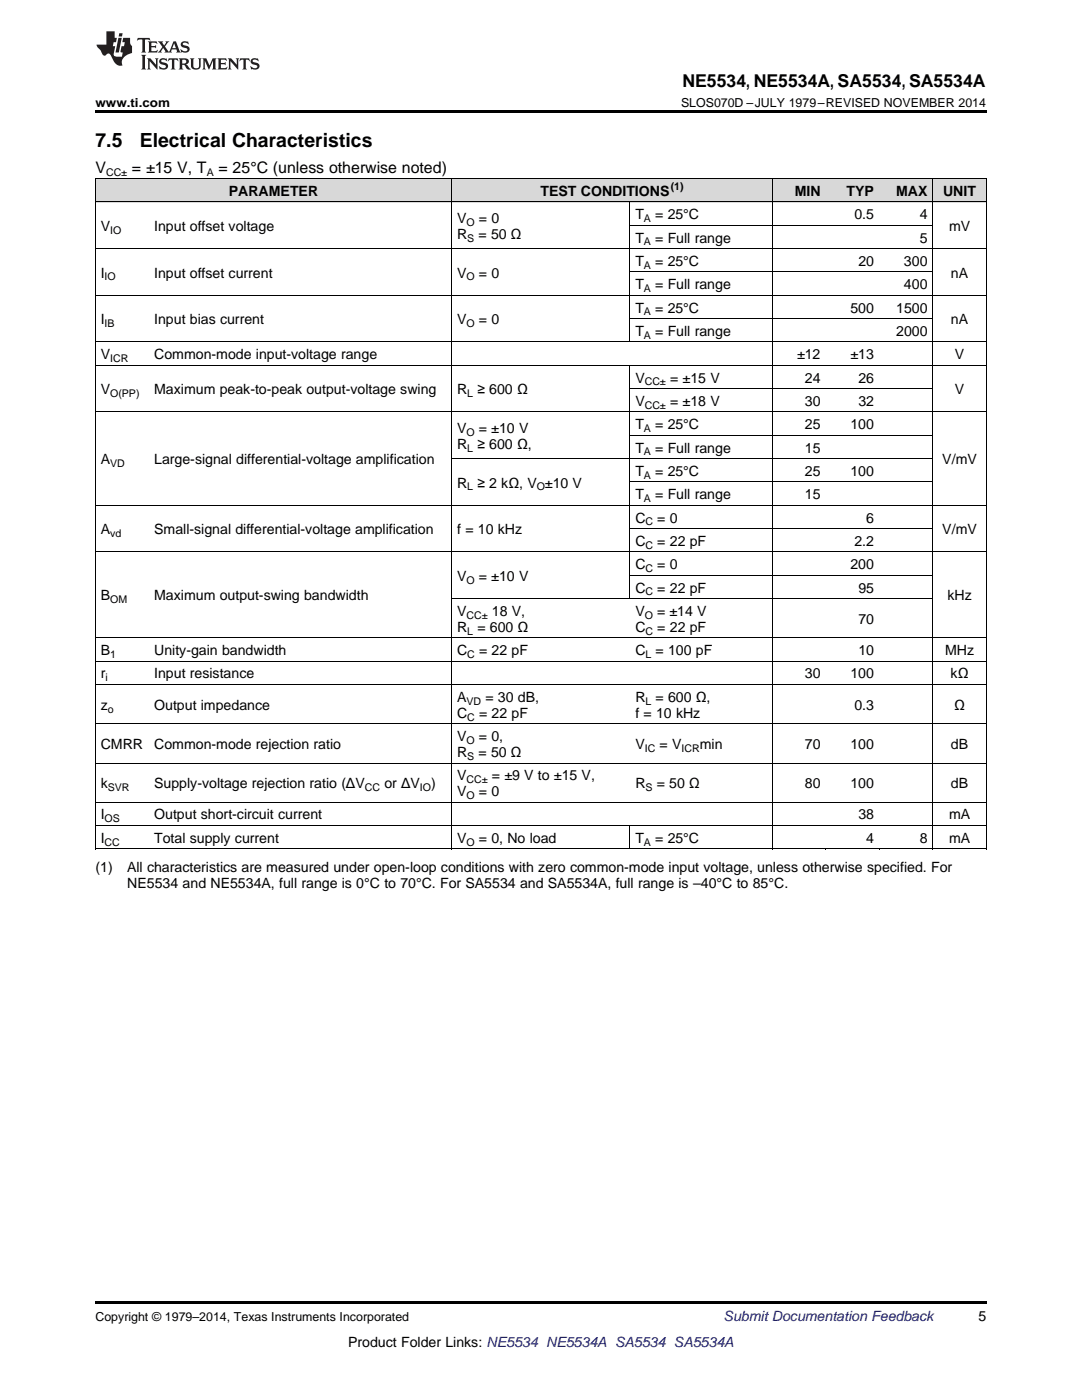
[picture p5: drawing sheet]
<svg xmlns="http://www.w3.org/2000/svg" width="216mm" height="279mm" viewBox="0 0 216 279" stroke-linecap="round" stroke-linejoin="round" font-family="sans-serif">
<defs><g id="words">
<g font-size="3.9">
<text x="19" y="29.3">7.5</text>
<text x="27.9" y="29.3">Electrical Characteristics</text>
</g>
<text font-size="3.5" x="136.2" y="17.3">NE5534, NE5534A, SA5534, SA5534A</text>
<g font-size="3.2">
<text x="19" y="34.4">V</text>
<text x="26.3" y="34.4">= ±15 V, T</text>
<text x="43.6" y="34.4">= 25°C (unless otherwise noted)</text>
</g>
<g font-size="2.8">
<text x="45.6" y="39.1">PARAMETER</text>
<text x="107.8" y="39.1">TEST CONDITIONS</text>
<text x="158.6" y="39.1">MIN</text>
<text x="168.9" y="39.1">TYP</text>
<text x="178.8" y="39.1">MAX</text>
<text x="188.2" y="39.1">UNIT</text>
<text x="20.1" y="46.1">V</text>
<text x="30.8" y="46.1">Input offset voltage</text>
<text x="91.2" y="44.5">V</text>
<text x="91.2" y="47.7">R</text>
<text x="95.5" y="47.7">= 50 Ω</text>
<text x="95.6" y="44.5">= 0</text>
<text x="126.8" y="43.7">T</text>
<text x="130.7" y="43.7">= 25°C</text>
<text x="170.5" y="43.7">0.5</text>
<text x="183.5" y="43.7">4</text>
<text x="189.4" y="46.1">mV</text>
<text x="126.8" y="48.4">T</text>
<text x="126.8" y="53.1">T</text>
<text x="130.7" y="48.4">= Full range</text>
<text x="130.7" y="53.1">= 25°C</text>
<text x="171.3" y="53.1">20</text>
<text x="180.4" y="53.1">300</text>
<text x="183.5" y="48.4">5</text>
<text x="20.1" y="55.4">I</text>
<text x="30.8" y="55.4">Input offset current</text>
<text x="91.2" y="55.4">V</text>
<text x="95.6" y="55.4">= 0</text>
<text x="126.8" y="57.7">T</text>
<text x="130.7" y="57.7">= Full range</text>
<text x="180.4" y="57.7">400</text>
<text x="189.8" y="55.4">nA</text>
<text x="20.1" y="64.7">I</text>
<text x="30.8" y="64.7">Input bias current</text>
<text x="91.2" y="64.7">V</text>
<text x="95.6" y="64.7">= 0</text>
<text x="126.8" y="62.4">T</text>
<text x="130.7" y="62.4">= 25°C</text>
<text x="169.7" y="62.4">500</text>
<text x="178.8" y="62.4">1500</text>
<text x="189.8" y="64.7">nA</text>
<text x="20.1" y="71.7">V</text>
<text x="30.8" y="71.7">Common-mode input-voltage range</text>
<text x="126.8" y="67">T</text>
<text x="130.7" y="67">= Full range</text>
<text x="159.1" y="71.7">±12</text>
<text x="169.7" y="71.7">±13</text>
<text x="178.8" y="67">2000</text>
<text x="190.5" y="71.7">V</text>
<text x="126.8" y="76.3">V</text>
<text x="133.7" y="76.3">= ±15 V</text>
<text x="160.6" y="76.3">24</text>
<text x="171.3" y="76.3">26</text>
<text x="20.1" y="78.7">V</text>
<text x="30.8" y="78.7">Maximum peak-to-peak output-voltage swing</text>
<text x="91.2" y="78.7">R</text>
<text x="95.3" y="78.7">≥ 600 Ω</text>
<text x="126.8" y="81">V</text>
<text x="133.7" y="81">= ±18 V</text>
<text x="160.6" y="81">30</text>
<text x="171.3" y="81">32</text>
<text x="190.5" y="78.7">V</text>
<text x="91.2" y="86.4">V</text>
<text x="91.2" y="89.6">R</text>
<text x="95.3" y="89.6">≥ 600 Ω,</text>
<text x="95.6" y="86.4">= ±10 V</text>
<text x="126.8" y="85.7">T</text>
<text x="130.7" y="85.7">= 25°C</text>
<text x="160.6" y="85.7">25</text>
<text x="169.7" y="85.7">100</text>
<text x="20.1" y="92.6">A</text>
<text x="30.8" y="92.6">Large-signal differential-voltage amplification</text>
<text x="126.8" y="90.3">T</text>
<text x="126.8" y="95">T</text>
<text x="130.7" y="90.3">= Full range</text>
<text x="130.7" y="95">= 25°C</text>
<text x="160.6" y="90.3">15</text>
<text x="160.6" y="95">25</text>
<text x="169.7" y="95">100</text>
<text x="188" y="92.6">V/mV</text>
<text x="91.2" y="97.3">R</text>
<text x="95.3" y="97.3">≥ 2 kΩ, V ±10 V</text>
<text x="126.8" y="99.6">T</text>
<text x="130.7" y="99.6">= Full range</text>
<text x="160.6" y="99.6">15</text>
<text x="20.1" y="106.6">A</text>
<text x="30.8" y="106.6">Small-signal differential-voltage amplification</text>
<text x="91.2" y="106.6">f = 10 kHz</text>
<text x="126.8" y="104.3">C</text>
<text x="131.2" y="104.3">= 0</text>
<text x="172.8" y="104.3">6</text>
<text x="188" y="106.6">V/mV</text>
<text x="126.8" y="108.9">C</text>
<text x="126.8" y="113.6">C</text>
<text x="131.2" y="108.9">= 22 pF</text>
<text x="131.2" y="113.6">= 0</text>
<text x="169.7" y="113.6">200</text>
<text x="170.5" y="108.9">2.2</text>
<text x="20.1" y="119.8">B</text>
<text x="30.8" y="119.8">Maximum output-swing bandwidth</text>
<text x="91.2" y="115.9">V</text>
<text x="95.6" y="115.9">= ±10 V</text>
<text x="126.8" y="118.3">C</text>
<text x="131.2" y="118.3">= 22 pF</text>
<text x="171.3" y="118.3">95</text>
<text x="189.1" y="119.8">kHz</text>
<text x="91.2" y="122.9">V</text>
<text x="98.1" y="122.9">18 V,</text>
<text x="126.8" y="122.9">V</text>
<text x="131.1" y="122.9">= ±14 V</text>
<text x="171.3" y="124.5">70</text>
<text x="20.1" y="130.7">B</text>
<text x="30.8" y="130.7">Unity-gain bandwidth</text>
<text x="91.2" y="126.1">R</text>
<text x="91.2" y="130.7">C</text>
<text x="95.3" y="126.1">= 600 Ω</text>
<text x="95.6" y="130.7">= 22 pF</text>
<text x="126.8" y="126.1">C</text>
<text x="126.8" y="130.7">C</text>
<text x="130.8" y="130.7">= 100 pF</text>
<text x="131.2" y="126.1">= 22 pF</text>
<text x="171.3" y="130.7">10</text>
<text x="188.6" y="130.7">MHz</text>
<text x="20.1" y="135.4">r</text>
<text x="30.8" y="135.4">Input resistance</text>
<text x="160.6" y="135.4">30</text>
<text x="169.7" y="135.4">100</text>
<text x="189.7" y="135.4">kΩ</text>
<text x="20.1" y="141.6">z</text>
<text x="30.8" y="141.6">Output impedance</text>
<text x="91.2" y="140.1">A</text>
<text x="91.2" y="143.2">C</text>
<text x="95.6" y="143.2">= 22 pF</text>
<text x="96.9" y="140.1">= 30 dB,</text>
<text x="126.8" y="140.1">R</text>
<text x="126.8" y="143.2">f = 10 kHz</text>
<text x="130.8" y="140.1">= 600 Ω,</text>
<text x="170.5" y="141.6">0.3</text>
<text x="190.4" y="141.6">Ω</text>
<text x="20.1" y="149.5">CMRR</text>
<text x="30.8" y="149.5">Common-mode rejection ratio</text>
<text x="91.2" y="147.9">V</text>
<text x="95.6" y="147.9">= 0,</text>
<text x="126.8" y="149.5">V</text>
<text x="131.6" y="149.5">= V</text>
<text x="139.6" y="149.5">min</text>
<text x="160.6" y="149.5">70</text>
<text x="169.7" y="149.5">100</text>
<text x="189.8" y="149.5">dB</text>
<text x="91.2" y="151.1">R</text>
<text x="91.2" y="155.7">V</text>
<text x="95.5" y="151.1">= 50 Ω</text>
<text x="98.1" y="155.7">= ±9 V to ±15 V,</text>
<text x="20.1" y="157.3">k</text>
<text x="30.8" y="157.3">Supply-voltage rejection ratio (ΔV</text>
<text x="76.7" y="157.3">or ΔV</text>
<text x="86" y="157.3">)</text>
<text x="91.2" y="158.9">V</text>
<text x="95.6" y="158.9">= 0</text>
<text x="126.8" y="157.3">R</text>
<text x="131.1" y="157.3">= 50 Ω</text>
<text x="160.6" y="157.3">80</text>
<text x="169.7" y="157.3">100</text>
<text x="189.8" y="157.3">dB</text>
<text x="20.1" y="163.5">I</text>
<text x="30.8" y="163.5">Output short-circuit current</text>
<text x="171.3" y="163.5">38</text>
<text x="189.4" y="163.5">mA</text>
<text x="20.1" y="168.2">I</text>
<text x="30.8" y="168.2">Total supply current</text>
<text x="91.2" y="168.2">V</text>
<text x="95.6" y="168.2">= 0, No load</text>
<text x="126.8" y="168.2">T</text>
<text x="130.7" y="168.2">= 25°C</text>
<text x="172.8" y="168.2">4</text>
<text x="183.5" y="168.2">8</text>
<text x="189.4" y="168.2">mA</text>
<text x="19" y="174.1">(1)</text>
<text x="25.4" y="174.1">All characteristics are measured under open-loop conditions with zero common-mode input voltage, unless otherwise specified. For</text>
<text x="25.4" y="177.2">NE5534 and NE5534A, full range is 0°C to 70°C. For SA5534 and SA5534A, full range is –40°C to 85°C.</text>
<text x="195.3" y="263.6">5</text>
<text x="69.5" y="268.9">Product Folder Links: NE5534 NE5534A SA5534 SA5534A</text>
</g>
<text font-size="2.8" fill="#0000c8" x="144.4" y="263.6">Submit Documentation Feedback</text>
<g font-size="2.5">
<text x="19" y="21.4">www.ti.com</text>
<text x="135.9" y="21.4">SLOS070D –JULY 1979–REVISED NOVEMBER 2014</text>
<text x="19" y="263.6">Copyright © 1979–2014, Texas Instruments Incorporated</text>
</g>
<g font-size="2.1">
<text x="21.2" y="35.1">CC±</text>
<text x="41.2" y="35.1">A</text>
<text x="133.8" y="38">(1)</text>
<text x="22" y="46.6">IO</text>
<text x="93.1" y="45">O</text>
<text x="128.5" y="44.3">A</text>
<text x="93.2" y="48.2">S</text>
<text x="128.5" y="49">A</text>
<text x="128.5" y="53.6">A</text>
<text x="20.9" y="56">IO</text>
<text x="93.1" y="56">O</text>
<text x="128.5" y="58.3">A</text>
<text x="20.9" y="65.3">IB</text>
<text x="93.1" y="65.3">O</text>
<text x="128.5" y="62.9">A</text>
<text x="128.5" y="67.6">A</text>
<text x="22" y="72.2">ICR</text>
<text x="128.7" y="76.9">CC±</text>
<text x="22" y="79.2">O(PP)</text>
<text x="93.2" y="79.2">L</text>
<text x="128.7" y="81.6">CC±</text>
<text x="93.1" y="87">O</text>
<text x="128.5" y="86.2">A</text>
<text x="22" y="93.2">VD</text>
<text x="93.2" y="90.1">L</text>
<text x="128.5" y="90.9">A</text>
<text x="128.5" y="95.5">A</text>
<text x="93.2" y="97.9">L</text>
<text x="107.1" y="97.9">O</text>
<text x="128.5" y="100.2">A</text>
<text x="22" y="107.2">vd</text>
<text x="128.8" y="104.8">C</text>
<text x="128.8" y="109.5">C</text>
<text x="93.1" y="116.5">O</text>
<text x="128.8" y="114.2">C</text>
<text x="128.8" y="118.8">C</text>
<text x="22" y="120.4">OM</text>
<text x="93.1" y="123.5">CC±</text>
<text x="128.7" y="123.5">O</text>
<text x="22" y="131.3">1</text>
<text x="93.2" y="126.6">L</text>
<text x="93.2" y="131.3">C</text>
<text x="128.8" y="126.6">C</text>
<text x="128.8" y="131.3">L</text>
<text x="21" y="136">i</text>
<text x="21.5" y="142.2">o</text>
<text x="93.1" y="140.6">VD</text>
<text x="93.2" y="143.8">C</text>
<text x="128.8" y="140.6">L</text>
<text x="93.1" y="148.4">O</text>
<text x="93.2" y="151.6">S</text>
<text x="128.7" y="150">IC</text>
<text x="136" y="150">ICR</text>
<text x="21.5" y="157.9">SVR</text>
<text x="72.8" y="157.9">CC</text>
<text x="83.8" y="157.9">IO</text>
<text x="93.1" y="156.3">CC±</text>
<text x="93.1" y="159.5">O</text>
<text x="128.8" y="157.9">S</text>
<text x="20.9" y="164.1">OS</text>
<text x="20.9" y="168.8">CC</text>
<text x="93.1" y="168.8">O</text>
<text x="128.5" y="168.8">A</text>
</g>
</g></defs>
<g fill="#d8d8d8">
<path d="M19 35.7h10.7v4.7h-10.7z"/>
<path d="M29.7 35.7h60.5v4.7h-60.5z"/>
<path d="M90.2 35.7h35.5v4.7h-35.5z"/>
<path d="M125.7 35.7h28.5v4.7h-28.5z"/>
<path d="M154.2 35.7h10.6v4.7h-10.6z"/>
<path d="M164.8 35.7h10.7v4.7h-10.7z"/>
<path d="M175.5 35.7h10.7v4.7h-10.7z"/>
<path d="M186.2 35.7h10.6v4.7h-10.6z"/>
</g>
<path d="M19 22h177.8v.5h-177.8zM19 169.4l.2 .1zM90.1 169.4l.1 .1zM154.1 169.4l.1 .1zM164.7 169.4l.1 .1zM175.4 169.4l.1 .1zM186.1 169.4l.1 .1zM196.7 169.4l.1 .1zM19 259.7h177.8v.5h-177.8z" fill="#000"/>
<g fill="none" stroke="#000" stroke-width=".2">
<path d="M19 35.6l177.8 .1v133.8M19.1 35.7v133.8M90.1 35.7v133.8M154.1 35.7v133.8M186.1 35.7v133.8M19 58.9h177.8M19 49.6h177.8M19 40.3h177.8M125.7 40.3v28M125.7 54.3h60.5M125.7 45h60.5M19 72.9h177.8"/>
<path d="M19 68.2h177.8M125.7 72.9v46.6M125.7 77.6h60.5M125.7 63.6h60.5M19 82.2h177.8M90.2 91.5h96M125.7 96.2h60.5M125.7 86.9h60.5M19 110.2h177.8M19 100.8h177.8M90.2 119.5h96M125.7 114.8h60.5"/>
<path d="M125.7 105.5h60.5M19 136.6h177.8M19 132h177.8M19 127.3h177.8M19 152.3h177.8M19 144.4h177.8M19 169.4h177.8M19 164.8h177.8M19 160.1h177.8M125.7 164.8v4.7"/>
</g>
<g fill="#231f20">
<path d="M27.5 7.6l-.1 .5 .4-.2h.6v.1v2.1l-.2 .4h1l-.3-.4v-2.1l.1-.1h.5l.5 .2-.2-.5zM29.5 8.3l.2 .3v1.5l-.2 .4h1.8l.2-.6a1.04 1.04 0 0 1-1.3 .2v-.7h.6l.3 .2v-.6l-.3 .2h-.6v-.6l.8-.1 .4 .3-.2-.5zM31.5 8.3l.9 1.1-.9 1.1h.8l-.2-.2 .5-.7 .4 .7-.2 .2h1.5l-.1-.2 .1-.4h.9l.1 .4-.2 .2h1l-.3-.3-.7-1.9h-.5l-.9 2-.8-1 .9-1h-.8l.1 .3-.3 .5-.4-.6 .2-.2zM34.7 8.6l.4 1h-.7zM36.3 8.4a.63 .63 0 0 0-.2 .7 .63 .63 0 0 0 .6 .4l.6 .2 .1 .2a.75 .75 0 0 1-.7 .4 .75 .75 0 0 1-.6-.5l.1 .7 .1-.1a1.11 1.11 0 0 0 1.5-.6 1.13 1.13 0 0 0-1.2-.8l-.1-.4a1.04 1.04 0 0 1 1.2 .2l-.2-.5-.1 .1-.5-.2zM28.2 10.9l.2 .4v2.2l-.2 .4h1l-.3-.4v-2.2l.3-.4zM29.3 11.6l.3 .4v1.5l-.3 .4h.8l-.2-.4v-1.3l1.5 1.7v-1.9l.2-.4h-.7l.2 .4v.9l-1.1-1.3zM32 11.8a.62 .62 0 0 0-.2 .7 .62 .62 0 0 0 .6 .4l.6 .1 .1 .3a.76 .76 0 0 1-.7 .3 .76 .76 0 0 1-.6-.4l.1 .7 .1-.1a1.11 1.11 0 0 0 1.5-.6 1.13 1.13 0 0 0-1.2-.8l-.1-.4a1.04 1.04 0 0 1 1.2 .2l-.2-.6-.1 .1-.5-.1zM33.7 11.6l-.2 .6a.61 .61 0 0 1 .8-.3v1.6l-.2 .4h.9l-.2-.4v-1.6a.63 .63 0 0 1 .8 .3l-.2-.6zM35.6 11.6l.3 .4v1.5l-.3 .4h1l-.2-.2v-.8l.5 .2a.76 .76 0 0 0 1.2 .7l-1-1a.58 .58 0 0 0 .6-.5 .58 .58 0 0 0-.5-.6zM36.4 11.9h.1a.45 .45 0 0 1 .5 .1 .45 .45 0 0 1 .1 .5l-.7 .2zM37.9 11.6l.2 .2a2.17 2.17 0 0 0 .3 1.9 .99 .99 0 0 0 1.6-.6v-1.1l.2-.4h-.7l.2 .2a1.92 1.92 0 0 1-.2 1.8 .6 .6 0 0 1-.9-.5v-1.1l.2-.4zM40.4 11.6l.2 .4v1.5l-.2 .4h.7l-.2-.4v-1.4l.8 1.8 .8-1.8v1.4l-.2 .4h.9l-.2-.4v-1.5l.2-.4h-.8l-.6 1.5-.6-1.5zM43.4 11.6l.2 .4v1.5l-.2 .4h1.8l.2-.6a1.04 1.04 0 0 1-1.3 .1v-.6h.5l.4 .2v-.6l-.4 .2h-.5v-.7h.8l.3 .3-.1-.6zM45.5 11.6l.2 .4v1.5l-.2 .4h.7l-.2-.4v-1.3l1.5 1.7v-1.9l.2-.4h-.7l.2 .4v.9l-1.1-1.3zM47.9 11.6l-.1 .6a.61 .61 0 0 1 .8-.3v1.6l-.3 .4h1l-.3-.4 .1-1.6a.63 .63 0 0 1 .7 .3l-.1-.6zM50.2 11.8a.62 .62 0 0 0-.2 .7 .62 .62 0 0 0 .6 .4l.6 .1 .2 .3a.76 .76 0 0 1-.8 .3 .76 .76 0 0 1-.6-.4l.1 .7 .2-.1a1.11 1.11 0 0 0 1.5-.6 1.13 1.13 0 0 0-1.3-.8l-.1-.4a1.04 1.04 0 0 1 1.2 .2l-.1-.6-.2 .1-.5-.1z"/>
<path d="M21.2 6.3v2.6h-1.9l.1 .4 .7 .9a.91 .91 0 0 0 1 .8 .56 .56 0 0 1 .5-.3 .56 .56 0 0 1 .5 .3l.4 .8a1.53 1.53 0 0 0 1.9 1.2 1.54 1.54 0 0 1 1-2.1l.9-.3v-1.4a1.52 1.52 0 0 1-.3-1.6h-1.4l-.2 .8h.5l-.2 .8h-.4l-.2 1v.2l.4 .1-.2 .8a1.93 1.93 0 0 1-1.6-.3l.3-1.8h-.5l.2-.8h.4l.2-.8h-.4v-1.3zM23.6 7.6l-.6 2.9h.7l.6-2.9zM23.8 6.6l-.1 .7h.6l.2-.7z"/>
</g>
<use href="#words"/>
</svg>
